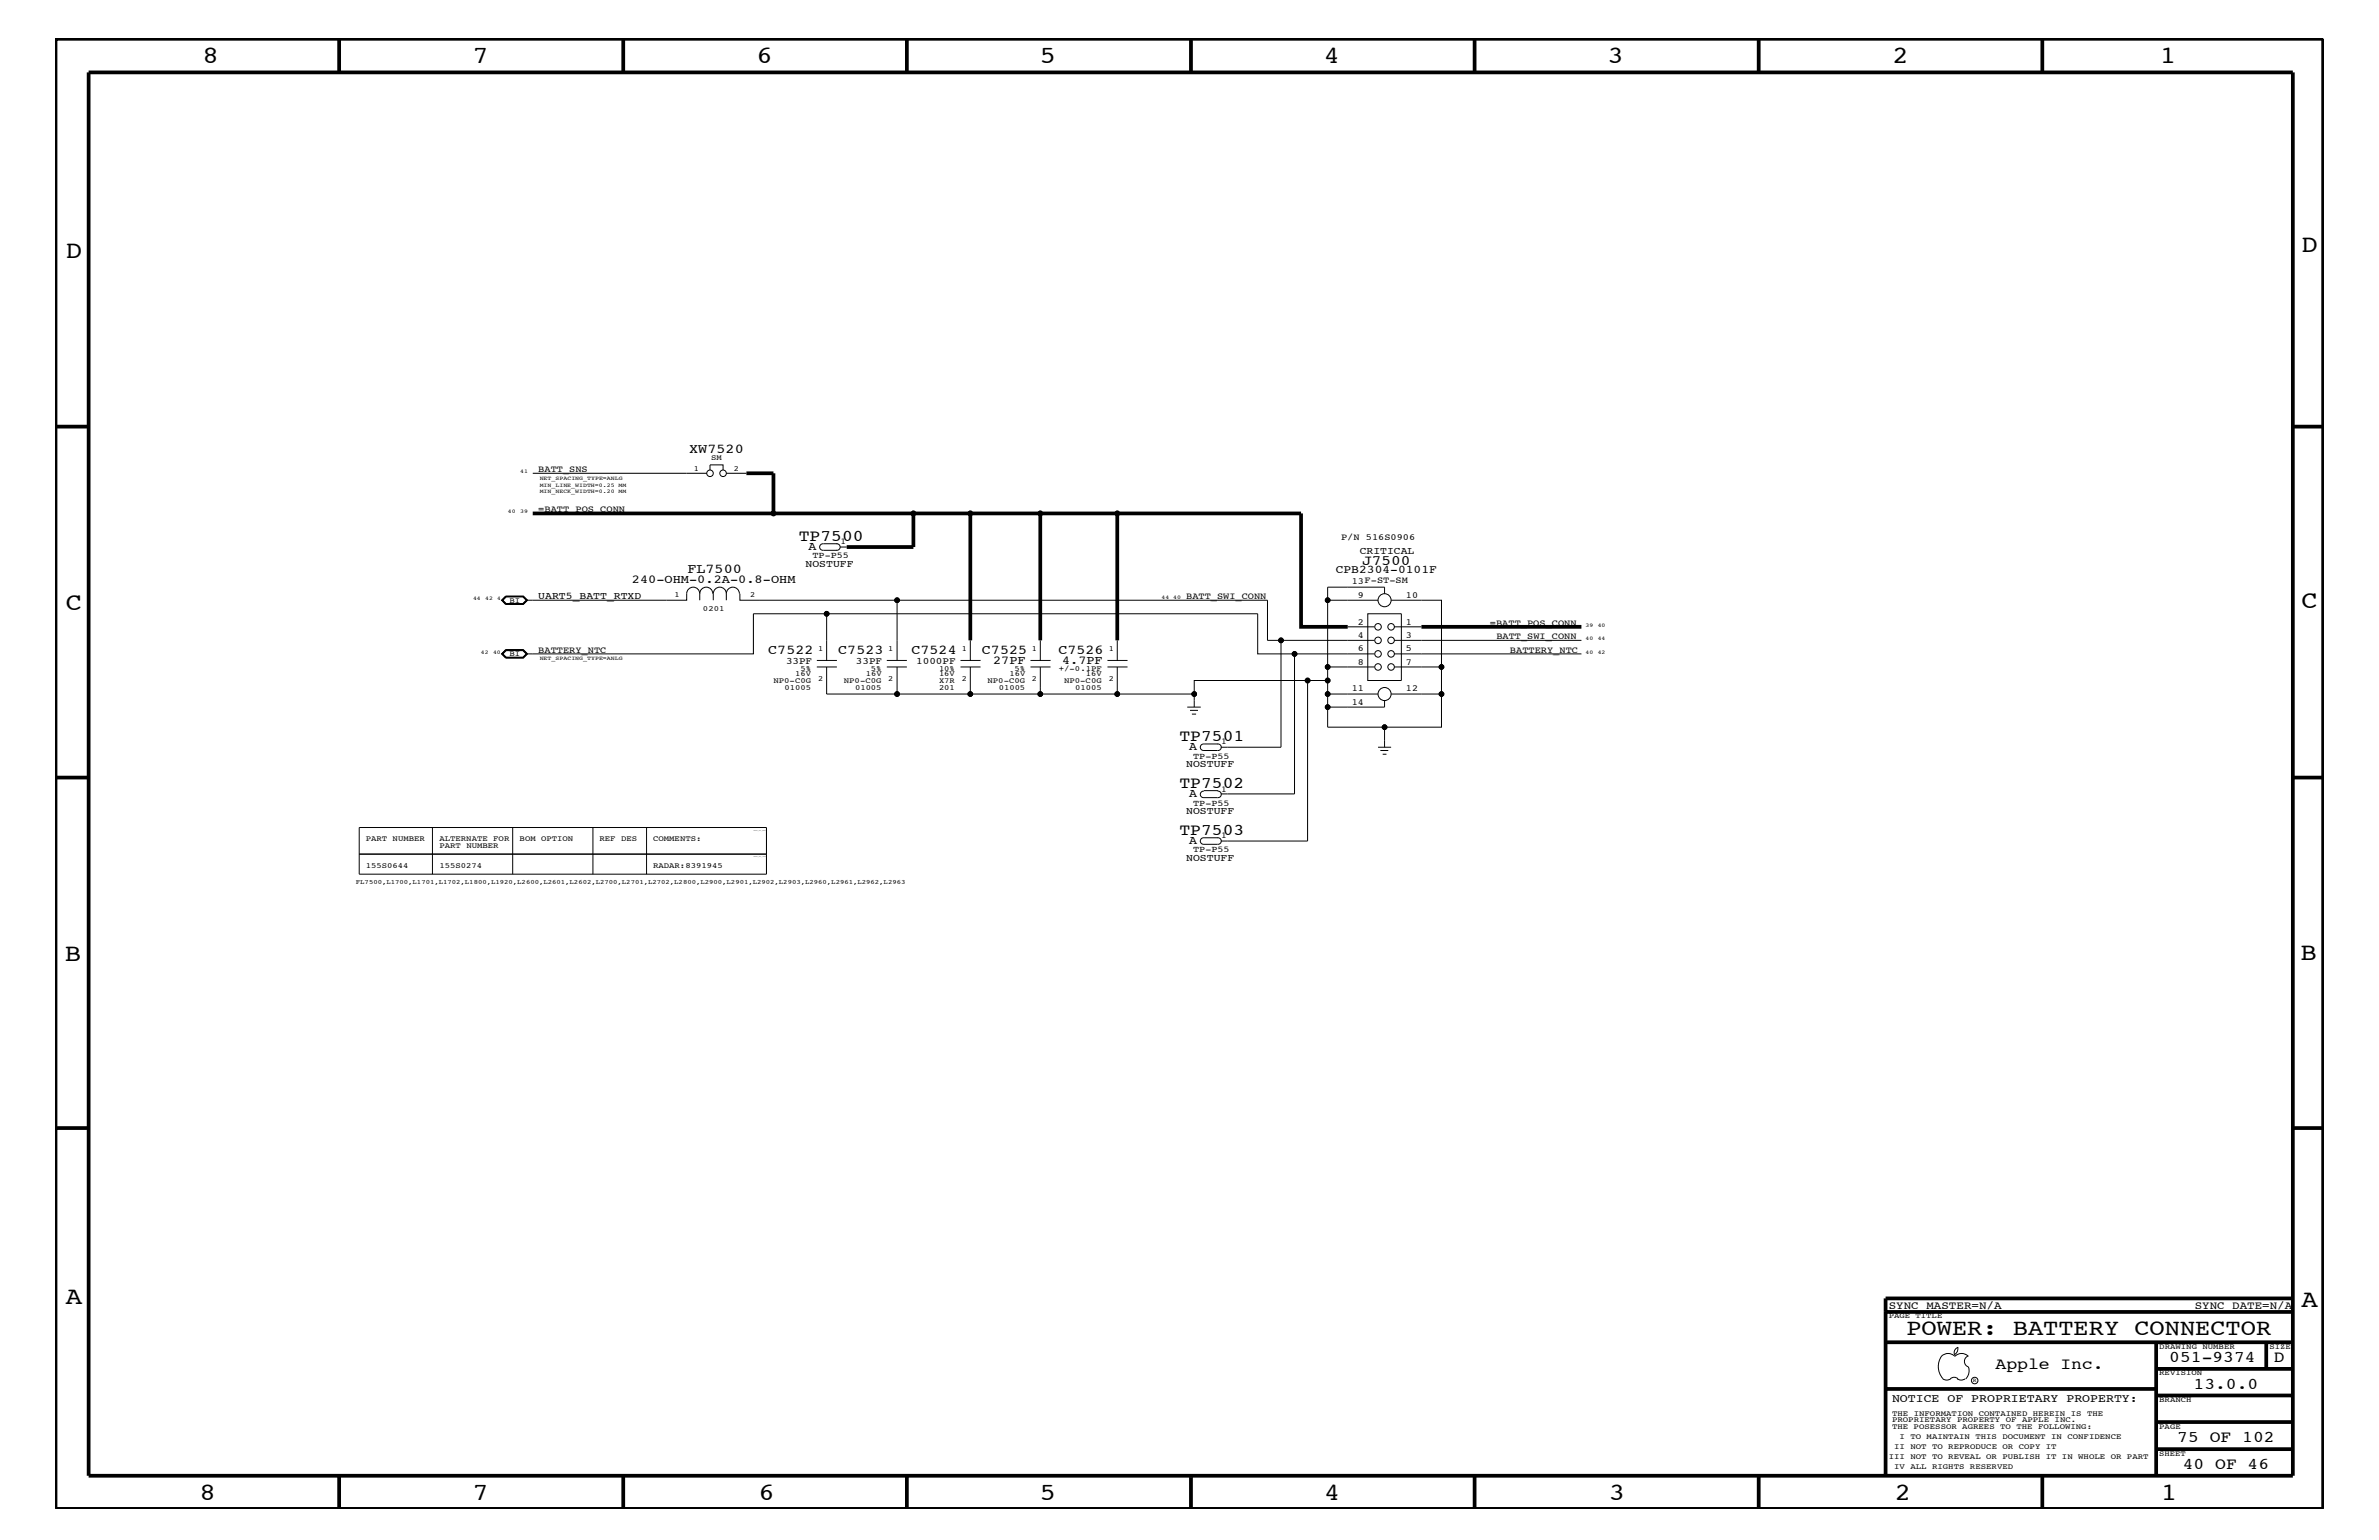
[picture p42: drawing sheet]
<svg xmlns="http://www.w3.org/2000/svg" width="432mm" height="279mm" viewBox="0 0 432 279" stroke-linecap="round" stroke-linejoin="round" font-family="sans-serif">
<defs><g id="words">
<g font-size="4.5">
<text x="36.7" y="11.5">8</text>
<text x="85.8" y="11.5">7</text>
<text x="137.3" y="11.5">6</text>
<text x="188.7" y="11.5">5</text>
<text x="240.3" y="11.5">4</text>
<text x="291.8" y="11.5">3</text>
<text x="343.5" y="11.5">2</text>
<text x="392" y="11.5">1</text>
<text x="11.9" y="46.8">D</text>
<text x="417.7" y="45.7">D</text>
<text x="11.9" y="110.6">C</text>
<text x="417.7" y="110.3">C</text>
<text x="11.8" y="174.3">B</text>
<text x="417.6" y="174.2">B</text>
<text x="11.9" y="236.7">A</text>
<text x="417.7" y="237.1">A</text>
<text x="36.2" y="272.1">8</text>
<text x="85.8" y="272.1">7</text>
<text x="137.7" y="272.1">6</text>
<text x="188.7" y="272.1">5</text>
<text x="240.4" y="272.1">4</text>
<text x="292" y="272.1">3</text>
<text x="343.9" y="272.1">2</text>
<text x="392.2" y="272.1">1</text>
</g>
<text font-size="4.1" x="346" y="242.3">POWER: BATTERY CONNECTOR</text>
<g font-size="3">
<text x="145" y="98.2">TP7500</text>
<text x="214.1" y="134.5">TP7501</text>
<text x="214.1" y="143">TP7502</text>
<text x="214.1" y="151.5">TP7503</text>
<text x="362.2" y="248.4">Apple Inc.</text>
<text x="393.7" y="247.1">051-9374</text>
<text x="398.1" y="252">13.0.0</text>
<text x="412.7" y="247.1">D</text>
<text x="395.2" y="261.6">75 OF 102</text>
<text x="396.2" y="266.6">40 OF 46</text>
</g>
<text font-size="2.6" x="247.2" y="102.5">J7500</text>
<g font-size="2.5">
<text x="125.1" y="82.2">XW7520</text>
<text x="124.8" y="104">FL7500</text>
<text x="139.4" y="118.6">C7522</text>
<text x="152.1" y="118.6">C7523</text>
<text x="165.4" y="118.6">C7524</text>
<text x="178.2" y="118.6">C7525</text>
<text x="192.1" y="118.6">C7526</text>
</g>
<g font-size="2.2">
<text x="146.7" y="99.8">A</text>
<text x="114.7" y="105.7">240-OHM-0.2A-0.8-OHM</text>
<text x="180.3" y="120.4">27PF</text>
<text x="192.8" y="120.4">4.7PF</text>
<text x="215.8" y="136.1">A</text>
<text x="215.8" y="144.6">A</text>
<text x="215.8" y="153.1">A</text>
</g>
<g font-size="2.1">
<text x="242.4" y="104">CPB2304-0101F</text>
<text x="343.4" y="254.4">NOTICE OF PROPRIETARY PROPERTY:</text>
</g>
<g font-size="2">
<text x="342.8" y="237.4">SYNC_MASTER=N/A</text>
<text x="398.4" y="237.4">SYNC_DATE=N/A</text>
</g>
<g font-size="1.9">
<text x="246.8" y="100.4">CRITICAL</text>
<text x="146.2" y="102.9">NOSTUFF</text>
<text x="97.7" y="108.7">UART5_BATT_RTXD</text>
<text x="215.3" y="139.2">NOSTUFF</text>
<text x="215.3" y="147.7">NOSTUFF</text>
<text x="215.3" y="156.2">NOSTUFF</text>
</g>
<g font-size="1.8">
<text x="142.7" y="120.4">33PF</text>
<text x="155.4" y="120.4">33PF</text>
<text x="166.3" y="120.4">1000PF</text>
</g>
<g font-size="1.7">
<text x="97.7" y="85.6">BATT_SNS</text>
<text x="97.7" y="92.9">=BATT_POS_CONN</text>
<text x="243.4" y="98">P/N 516S0906</text>
<text x="245.4" y="106">13F-ST-SM</text>
<text x="215.3" y="108.7">BATT_SWI_CONN</text>
<text x="246.5" y="108.5">9</text>
<text x="246.5" y="113.3">2</text>
<text x="255.2" y="108.5">10</text>
<text x="255.2" y="113.3">1</text>
<text x="270.4" y="113.6">=BATT_POS_CONN</text>
<text x="97.7" y="118.4">BATTERY_NTC</text>
<text x="246.5" y="115.8">4</text>
<text x="246.5" y="118.1">6</text>
<text x="255.2" y="115.8">3</text>
<text x="255.2" y="118.1">5</text>
<text x="271.6" y="115.9">BATT_SWI_CONN</text>
<text x="274.1" y="118.4">BATTERY_NTC</text>
<text x="245.4" y="125.4">11</text>
<text x="246.5" y="120.6">8</text>
<text x="255.2" y="125.4">12</text>
<text x="255.2" y="120.6">7</text>
<text x="245.4" y="127.9">14</text>
</g>
<g font-size="1.6">
<text x="147.5" y="101.3">TP-P55</text>
<text x="152.6" y="98.7">1</text>
<text x="216.6" y="137.7">TP-P55</text>
<text x="221.7" y="135.1">1</text>
<text x="221.7" y="143.6">1</text>
<text x="216.6" y="146.2">TP-P55</text>
<text x="216.6" y="154.6">TP-P55</text>
<text x="221.7" y="152.1">1</text>
</g>
<g font-size="1.4">
<text x="129.1" y="83.5">SM</text>
<text x="125.9" y="85.5">1</text>
<text x="133.2" y="85.5">2</text>
<text x="92.5" y="109.3">BI</text>
<text x="122.4" y="108.3">1</text>
<text x="127.6" y="110.9">0201</text>
<text x="136.1" y="108.3">2</text>
<text x="92.5" y="119">BI</text>
<text x="148.5" y="118.1">1</text>
<text x="161.2" y="118.1">1</text>
<text x="174.6" y="118.1">1</text>
<text x="187.3" y="118.1">1</text>
<text x="201.3" y="118.1">1</text>
<text x="140.4" y="124">NP0-C0G</text>
<text x="142.4" y="125.2">01005</text>
<text x="144.4" y="122.7">16V</text>
<text x="145.3" y="121.7">5%</text>
<text x="148.5" y="123.5">2</text>
<text x="153.2" y="124">NP0-C0G</text>
<text x="155.2" y="125.2">01005</text>
<text x="157.1" y="122.7">16V</text>
<text x="158.1" y="121.7">5%</text>
<text x="161.2" y="123.5">2</text>
<text x="170.4" y="125.2">201</text>
<text x="170.4" y="124">X7R</text>
<text x="170.4" y="122.7">16V</text>
<text x="170.4" y="121.7">10%</text>
<text x="174.6" y="123.5">2</text>
<text x="179.2" y="124">NP0-C0G</text>
<text x="181.3" y="125.2">01005</text>
<text x="183.2" y="122.7">16V</text>
<text x="184.1" y="121.7">5%</text>
<text x="187.3" y="123.5">2</text>
<text x="192.2" y="121.7">+/-0.1PF</text>
<text x="193.1" y="124">NP0-C0G</text>
<text x="195.2" y="125.2">01005</text>
<text x="197.1" y="122.7">16V</text>
<text x="201.3" y="123.5">2</text>
<text x="66.4" y="152.6">PART NUMBER</text>
<text x="79.8" y="152.6">ALTERNATE FOR</text>
<text x="79.8" y="153.8">PART NUMBER</text>
<text x="94.3" y="152.6">BOM OPTION</text>
<text x="108.8" y="152.6">REF DES</text>
<text x="118.5" y="152.6">COMMENTS:</text>
<text x="66.4" y="157.4">155S0644</text>
<text x="79.8" y="157.4">155S0274</text>
<text x="118.5" y="157.4">RADAR:8391945</text>
<text x="342.8" y="239.2">PAGE TITLE</text>
<text x="391.9" y="244.7">DRAWING NUMBER</text>
<text x="411.9" y="244.7">SIZE</text>
<text x="391.9" y="249.5">REVISION</text>
<text x="343.4" y="256.8">THE INFORMATION CONTAINED HEREIN IS THE</text>
<text x="391.9" y="254.4">BRANCH</text>
<text x="343.4" y="258">PROPRIETARY PROPERTY OF APPLE INC.</text>
<text x="343.4" y="259.3">THE POSESSOR AGREES TO THE FOLLOWING:</text>
<text x="343.8" y="262.9">II NOT TO REPRODUCE OR COPY IT</text>
<text x="344.8" y="261.1">I TO MAINTAIN THIS DOCUMENT IN CONFIDENCE</text>
<text x="391.9" y="259.3">PAGE</text>
<text x="342.8" y="264.7">III NOT TO REVEAL OR PUBLISH IT IN WHOLE OR PART</text>
<text x="343.8" y="266.6">IV ALL RIGHTS RESERVED</text>
<text x="391.9" y="264.1">SHEET</text>
</g>
<text font-size="1.2" x="64.6" y="160.5">FL7500,L1700,L1701,L1702,L1800,L1920,L2600,L2601,L2602,L2700,L2701,L2702,L2800,L2900,L2901,L2902,L2903,L2960,L2961,L2962,L2963</text>
<g font-size="1">
<text x="94.4" y="85.9">41</text>
<text x="98" y="87.1">NET_SPACING_TYPE=ANLG</text>
<text x="98" y="88.3">MIN_LINE_WIDTH=0.25</text>
<text x="98" y="89.5">MIN_NECK_WIDTH=0.20</text>
<text x="112.3" y="88.3">MM</text>
<text x="112.3" y="89.5">MM</text>
<text x="92.2" y="93.2">40</text>
<text x="94.4" y="93.2">39</text>
<text x="85.9" y="108.9">44</text>
<text x="88.1" y="108.9">42</text>
<text x="90.3" y="108.9">4</text>
<text x="210.8" y="108.7">44 40</text>
<text x="287.8" y="113.7">39</text>
<text x="290" y="113.7">40</text>
<text x="87.3" y="118.6">42</text>
<text x="89.5" y="118.6">40</text>
<text x="98" y="119.8">NET_SPACING_TYPE=ANLG</text>
<text x="287.8" y="116.2">40</text>
<text x="287.8" y="118.6">40</text>
<text x="290" y="116.2">44</text>
<text x="290" y="118.6">42</text>
<text x="358.1" y="250.7">R</text>
</g>
</g></defs>
<g fill="none" stroke="#000" stroke-width=".18">
<path d="M96.7 85.9h31.6M128.9 85.3v-1h2.3v1M131.8 85.9h3.7M151.8 98.7a.59 .59 0 0 1 .7 .5 .59 .59 0 0 1-.7 .6M152 98.7h-2.6a.59 .59 0 0 0-.6 .5 .59 .59 0 0 0 .6 .6h2.5M152.5 99.2h1.2M91 118.6l.8-.7h3.2l.8 .7-.8 .8h-3.2zM91.1 108.9l.7-.7h3.1l.8 .7-.8 .8h-3.1zM91.2 118.6l.7-.6h3l.7 .6-.7 .7h-3zM91.8 108.1h3.2l.8 .8-.8 .8h-3.2l-.8-.8zM91.8 117.9h3.1l.8 .7-.8 .7h-3.1l-.7-.7zM91.9 108.2h3l.7 .7-.7 .7h-3l-.7-.7z"/>
<path d="M127 107.7a1.19 1.19 0 0 1 1.2-1.2 1.19 1.19 0 0 1 1.2 1.2M127 107.7a1.19 1.19 0 0 0-1.2-1.2 1.19 1.19 0 0 0-1.2 1.2v1.2h-29.1l-.6-.6h-3l-.6 .6 .6 .6h3l.6-.6M127 107.7v1.2M131.8 107.7a1.19 1.19 0 0 1 1.2-1.2 1.19 1.19 0 0 1 1.2 1.2M131.8 107.7a1.19 1.19 0 0 0-1.2-1.2 1.19 1.19 0 0 0-1.1 1.2v1.2M131.8 107.7v1.2M134.3 107.7v1.2h28.5v10.9M148.3 119.8h3.6M150 111.4h-13.3v7.2h-41.2l-.6-.6h-3l-.6 .6 .6 .6h3l.6-.6M161 119.8h3.6M162.8 108.9h67.3v7.3h19.3M174.3 119.8h3.7"/>
<path d="M176.1 116.2v3.6M187 119.8h3.7M188.8 116.2v3.6M201 119.8h3.7M202.8 116.2v3.6M232.5 116.2v19.4h-10.9M235 118.6h-6.7v-7.2h-78.3v8.4M241 108.9h9.1M244.6 113.7h4.8M248.3 111.4h6.1v12.1h-6.1zM249.4 118.6h-14.4v25.4h-13.4M251.3 107.7v-1.2h-10.3v14.5"/>
<path d="M252.5 108.9h9.1v12.1h-8.5M253.1 113.7h4.9M253.1 118.6h33.9M253.1 116.2h33.9M148.3 121h3.6M150 121v4.9h12.8M161 121h3.6M162.8 121v4.9h13.3M174.3 121h3.7M176.1 121v4.9h12.7M187 121h3.7M188.8 121v4.9h14"/>
<path d="M201 121h3.7M202.8 121v4.9h14v-2.4h20.5M215.5 128.3h2.4M216 128.9h1.4M216.3 129.6h.8M216.8 125.9v2.4M221 135a.59 .59 0 0 1 .7 .6 .59 .59 0 0 1-.7 .6M221.1 135h-2.6a.59 .59 0 0 0-.6 .6 .59 .59 0 0 0 .6 .6h2.5M237.3 123.5h3.7v2.4h9.1M237.3 123.5v29.1h-15.7M241 125.9v6h10.3M249.4 121h-8.4v2.5"/>
<path d="M250.1 135.6h2.4M250.5 136.2h1.5M251 136.8h.6M251.3 127.1v1.2h-10.3M252.5 125.9h9.1v6h-10.3v3.7M261.6 121v4.9M65.2 155h73.9M65.2 150.1h73.9v8.5h-73.9zM78.5 150.1v8.5M93.1 150.1v8.5M107.6 150.1v8.5M117.4 150.1v8.5"/>
<path d="M218.5 143.5a.59 .59 0 0 0-.6 .6 .59 .59 0 0 0 .6 .6h2.5M218.5 143.4h2.6M221 143.5a.59 .59 0 0 1 .7 .6 .59 .59 0 0 1-.7 .6M221 152a.59 .59 0 0 1 .7 .6 .59 .59 0 0 1-.7 .6M221.1 152h-2.6a.59 .59 0 0 0-.6 .6 .59 .59 0 0 0 .6 .6h2.5M352.4 246.1a1.69 1.69 0 0 1 2.4 0M352.4 246a3.3 3.3 0 0 0 .3 4.1M352.6 250.2l.7 .2 .7-.2M354 250.2l.7-.3 .7 .3M354.8 246.1a1.69 1.69 0 0 1 2.5 0M355.3 250.2l.7 .2 .7-.2M355.3 244.4l.1 .3a1.18 1.18 0 0 1-.6 1"/>
<path d="M355.4 244.4a.99 .99 0 0 0-.6 1.4M357.2 246a1.04 1.04 0 0 0-.6 1 1.04 1.04 0 0 0 .6 1M357.3 248l.1 .7a2.11 2.11 0 0 1-.6 1.5"/>
<circle cx="128.9" cy="85.9" r=".59"/>
<circle cx="131.2" cy="85.9" r=".59"/>
<circle cx="140.4" cy="93.2" r=".42"/>
<circle cx="165.8" cy="93.2" r=".42"/>
<circle cx="176.1" cy="93.2" r=".42"/>
<circle cx="188.8" cy="93.2" r=".42"/>
<circle cx="202.8" cy="93.2" r=".42"/>
<circle cx="150" cy="111.4" r=".42"/>
<circle cx="162.8" cy="108.9" r=".42"/>
<circle cx="232.5" cy="116.2" r=".42"/>
<circle cx="235" cy="118.6" r=".42"/>
<circle cx="241" cy="108.9" r=".42"/>
<circle cx="250.1" cy="118.6" r=".59"/>
<circle cx="250.1" cy="113.7" r=".59"/>
<circle cx="250.1" cy="116.2" r=".59"/>
<circle cx="251.3" cy="108.9" r="1.19"/>
<circle cx="252.5" cy="113.7" r=".59"/>
<circle cx="252.5" cy="116.2" r=".59"/>
<circle cx="252.5" cy="118.6" r=".59"/>
<circle cx="162.8" cy="125.9" r=".42"/>
<circle cx="176.1" cy="125.9" r=".42"/>
<circle cx="188.8" cy="125.9" r=".42"/>
<circle cx="202.8" cy="125.9" r=".42"/>
<circle cx="216.8" cy="125.9" r=".42"/>
<circle cx="237.3" cy="123.5" r=".42"/>
<circle cx="241" cy="128.3" r=".42"/>
<circle cx="241" cy="121" r=".42"/>
<circle cx="241" cy="125.9" r=".42"/>
<circle cx="241" cy="123.5" r=".42"/>
<circle cx="250.1" cy="121" r=".59"/>
<circle cx="251.3" cy="125.9" r="1.19"/>
<circle cx="251.3" cy="131.9" r=".42"/>
<circle cx="252.5" cy="121" r=".59"/>
<circle cx="261.6" cy="125.9" r=".42"/>
<circle cx="261.6" cy="121" r=".42"/>
<circle cx="358.4" cy="250.5" r=".59"/>
</g>
<g fill="none" stroke="#000" stroke-width=".68" stroke-linecap="butt">
<path d="M10.1 7h411.6v266.8h-411.6zM16.1 13.1h400.1v254.6h-400.1zM61.6 7v6.1M113.1 7v6.1M164.6 7v6.1M216.2 7v6.1M267.6 7v6.1M319.2 7v6.1M370.7 7v6.1M10.1 77.4h6M416.2 77.4h5.5M135.5 85.9h4.9v7.3h-43.7"/>
<path d="M140.4 93.2h25.4v6h-12.1M165.8 93.2h23M176.1 93.2v23M202.8 93.2h-14v23M244.6 113.7h-8.5v-20.5h-33.3v23M258 113.7h29M10.1 141.1h6M416.2 141.1h5.5M10.1 204.7h6M416.2 204.7h5.5M342.2 238h74M416.2 235.6h-74v32.1"/>
<path d="M342.2 252h49.2M342.2 243.5h74M391.4 248.4h24.8M391.4 243.5v24.2M391.4 258h24.8M391.4 253.2h24.8M411.3 243.5v4.9M61.6 267.7v6.1M113.1 267.7v6.1M164.6 267.7v6.1M216.2 268v5.8M267.6 267.7v6.1"/>
<path d="M319.2 267.7v6.1M370.7 267.7v6.1M391.4 262.9h24.8"/>
</g>
<g fill="#000">
<circle cx="140.4" cy="93.2" r=".42"/>
<circle cx="165.8" cy="93.2" r=".42"/>
<circle cx="176.1" cy="93.2" r=".42"/>
<circle cx="188.8" cy="93.2" r=".42"/>
<circle cx="202.8" cy="93.2" r=".42"/>
<circle cx="150" cy="111.4" r=".42"/>
<circle cx="162.8" cy="108.9" r=".42"/>
<circle cx="232.5" cy="116.2" r=".42"/>
<circle cx="234.9" cy="118.6" r=".42"/>
<circle cx="241" cy="108.9" r=".42"/>
<circle cx="162.8" cy="125.9" r=".42"/>
<circle cx="176.1" cy="125.9" r=".42"/>
<circle cx="188.8" cy="125.9" r=".42"/>
<circle cx="202.8" cy="125.9" r=".42"/>
<circle cx="216.7" cy="125.9" r=".42"/>
<circle cx="237.3" cy="123.5" r=".42"/>
<circle cx="241" cy="125.9" r=".42"/>
<circle cx="241" cy="123.5" r=".42"/>
<circle cx="241" cy="121" r=".42"/>
<circle cx="241" cy="128.3" r=".42"/>
<circle cx="251.3" cy="131.9" r=".42"/>
<circle cx="261.6" cy="125.9" r=".42"/>
<circle cx="261.6" cy="121" r=".42"/>
</g>
<use href="#words"/>
</svg>
